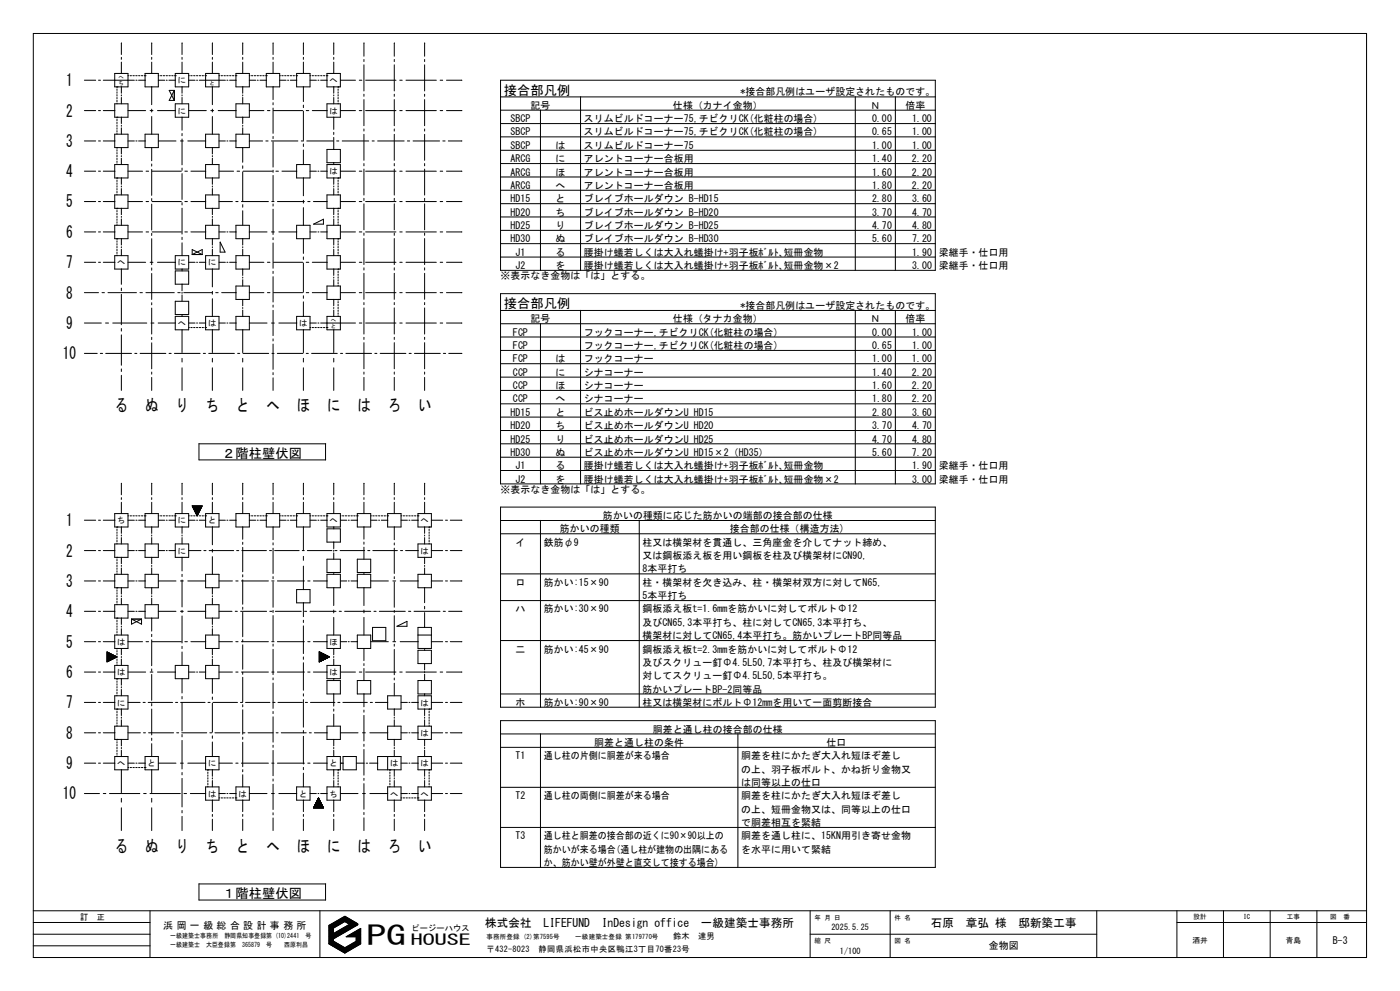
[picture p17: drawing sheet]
<svg xmlns="http://www.w3.org/2000/svg" width="420mm" height="297mm" viewBox="0 0 420 297" stroke-linecap="round" stroke-linejoin="round" font-family="sans-serif">
<defs><g id="words">
<text font-size="8" x="109.9" y="283.2">PG</text>
<g font-size="5">
<text x="19.8" y="25.8">1</text>
<text x="19.8" y="34.9">2</text>
<text x="19.8" y="44">3</text>
<text x="19.8" y="53.1">4</text>
<text x="19.8" y="62.2">5</text>
<text x="19.8" y="71.3">6</text>
<text x="19.8" y="80.4">7</text>
<text x="19.8" y="89.5">8</text>
<text x="19.8" y="98.6">9</text>
<text x="18.8" y="107.7">10</text>
<text x="34.5" y="123.3">る</text>
<text x="43.6" y="123.3">ぬ</text>
<text x="52.7" y="123.3">り</text>
<text x="61.8" y="123.3">ち</text>
<text x="70.9" y="123.3">と</text>
<text x="79.9" y="123.3">へ</text>
<text x="89" y="123.3">ほ</text>
<text x="98.1" y="123.3">に</text>
<text x="107.2" y="123.3">は</text>
<text x="116.3" y="123.3">ろ</text>
<text x="125.4" y="123.3">い</text>
<text x="19.8" y="157.7">1</text>
<text x="19.8" y="166.8">2</text>
<text x="19.8" y="175.9">3</text>
<text x="19.8" y="185">4</text>
<text x="19.8" y="194.1">5</text>
<text x="19.8" y="203.2">6</text>
<text x="19.8" y="212.3">7</text>
<text x="19.8" y="221.4">8</text>
<text x="19.8" y="230.5">9</text>
<text x="18.8" y="239.6">10</text>
<text x="34.5" y="255.2">る</text>
<text x="43.6" y="255.2">ぬ</text>
<text x="52.7" y="255.2">り</text>
<text x="61.8" y="255.2">ち</text>
<text x="70.9" y="255.2">と</text>
<text x="79.9" y="255.2">へ</text>
<text x="89" y="255.2">ほ</text>
<text x="98.1" y="255.2">に</text>
<text x="107.2" y="255.2">は</text>
<text x="116.3" y="255.2">ろ</text>
<text x="125.4" y="255.2">い</text>
</g>
<text font-size="4.5" x="123.3" y="283.3">HOUSE</text>
<g font-size="4">
<text x="151.1" y="28.4">接合部凡例</text>
<text x="151.1" y="92.5">接合部凡例</text>
<text x="66.7" y="137.2">２階柱壁伏図</text>
<text x="66.7" y="269.1">１階柱壁伏図</text>
</g>
<g font-size="3.5">
<text x="145.5" y="277.7">株式会社　LIFEFUND</text>
<text x="180.6" y="277.7">InDesign office　一級建築士事務所</text>
<text x="279.3" y="277.7">石原　章弘 様　邸新築工事</text>
</g>
<g font-size="3">
<text x="222.1" y="28.6">*接合部凡例はユーザ設定されたものです。</text>
<text x="159.1" y="32.6">記号</text>
<text x="201.9" y="32.6">仕様（カナイ金物）</text>
<text x="261.1" y="32.6">Ｎ</text>
<text x="271.6" y="32.6">倍率</text>
<text x="153.2" y="36.6">SBCP</text>
<text x="153.2" y="40.6">SBCP</text>
<text x="175.1" y="36.6">スリムビルドコーナー75,チビクリCK(化粧柱の場合)</text>
<text x="175.1" y="40.6">スリムビルドコーナー75,チビクリCK(化粧柱の場合)</text>
<text x="261.6" y="36.6">0.00</text>
<text x="261.6" y="40.6">0.65</text>
<text x="273.6" y="36.6">1.00</text>
<text x="273.6" y="40.6">1.00</text>
<text x="153.2" y="44.6">SBCP</text>
<text x="166.7" y="44.6">は</text>
<text x="175.1" y="44.6">スリムビルドコーナー75</text>
<text x="261.6" y="44.6">1.00</text>
<text x="273.6" y="44.6">1.00</text>
<text x="153.2" y="48.6">ARCG</text>
<text x="153.2" y="52.6">ARCG</text>
<text x="166.7" y="48.6">に</text>
<text x="166.7" y="52.6">ほ</text>
<text x="175.1" y="48.6">アレントコーナー合板用</text>
<text x="175.1" y="52.6">アレントコーナー合板用</text>
<text x="261.6" y="48.6">1.40</text>
<text x="261.6" y="52.6">1.60</text>
<text x="273.6" y="48.6">2.20</text>
<text x="273.6" y="52.6">2.20</text>
<text x="153.2" y="56.6">ARCG</text>
<text x="166.7" y="56.6">へ</text>
<text x="175.1" y="56.6">アレントコーナー合板用</text>
<text x="261.6" y="56.6">1.80</text>
<text x="273.6" y="56.6">2.20</text>
<text x="153.2" y="60.6">HD15</text>
<text x="153.2" y="64.6">HD20</text>
<text x="166.7" y="60.6">と</text>
<text x="166.7" y="64.6">ち</text>
<text x="175.1" y="60.6">ブレイブホールダウン B-HD15</text>
<text x="175.1" y="64.6">ブレイブホールダウン B-HD20</text>
<text x="261.6" y="60.6">2.80</text>
<text x="261.6" y="64.6">3.70</text>
<text x="273.6" y="60.6">3.60</text>
<text x="273.6" y="64.6">4.70</text>
<text x="153.2" y="68.6">HD25</text>
<text x="166.7" y="68.6">り</text>
<text x="175.1" y="68.6">ブレイブホールダウン B-HD25</text>
<text x="261.6" y="68.6">4.70</text>
<text x="273.6" y="68.6">4.80</text>
<text x="153.2" y="72.6">HD30</text>
<text x="154.6" y="76.6">J1</text>
<text x="166.7" y="72.6">ぬ</text>
<text x="166.7" y="76.6">る</text>
<text x="175.1" y="72.6">ブレイブホールダウン B-HD30</text>
<text x="175.1" y="76.6">腰掛け蟻若しくは大入れ蟻掛け+羽子板ﾎﾞﾙﾄ､短冊金物</text>
<text x="261.6" y="72.6">5.60</text>
<text x="273.6" y="76.6">1.90</text>
<text x="273.6" y="72.6">7.20</text>
<text x="281.6" y="76.6">梁継手・仕口用</text>
<text x="150.2" y="83.6">※表示なき金物は「は」とする。</text>
<text x="154.6" y="80.6">J2</text>
<text x="166.7" y="80.6">を</text>
<text x="175.1" y="80.6">腰掛け蟻若しくは大入れ蟻掛け+羽子板ﾎﾞﾙﾄ､短冊金物×2</text>
<text x="273.6" y="80.6">3.00</text>
<text x="281.6" y="80.6">梁継手・仕口用</text>
<text x="222.1" y="92.6">*接合部凡例はユーザ設定されたものです。</text>
<text x="153.9" y="100.6">FCP</text>
<text x="159.1" y="96.6">記号</text>
<text x="175.1" y="100.6">フックコーナー,チビクリCK(化粧柱の場合)</text>
<text x="201.9" y="96.6">仕様（タナカ金物）</text>
<text x="261.1" y="96.6">Ｎ</text>
<text x="261.6" y="100.6">0.00</text>
<text x="271.6" y="96.6">倍率</text>
<text x="273.6" y="100.6">1.00</text>
<text x="153.9" y="104.6">FCP</text>
<text x="175.1" y="104.6">フックコーナー,チビクリCK(化粧柱の場合)</text>
<text x="261.6" y="104.6">0.65</text>
<text x="273.6" y="104.6">1.00</text>
<text x="153.9" y="108.6">FCP</text>
<text x="153.9" y="112.6">CCP</text>
<text x="166.7" y="108.6">は</text>
<text x="166.7" y="112.6">に</text>
<text x="175.1" y="108.6">フックコーナー</text>
<text x="175.1" y="112.6">シナコーナー</text>
<text x="261.6" y="108.6">1.00</text>
<text x="261.6" y="112.6">1.40</text>
<text x="273.6" y="108.6">1.00</text>
<text x="273.6" y="112.6">2.20</text>
<text x="153.9" y="116.6">CCP</text>
<text x="166.7" y="116.6">ほ</text>
<text x="175.1" y="116.6">シナコーナー</text>
<text x="261.6" y="116.6">1.60</text>
<text x="273.6" y="116.6">2.20</text>
<text x="153.2" y="124.6">HD15</text>
<text x="153.9" y="120.6">CCP</text>
<text x="166.7" y="120.6">へ</text>
<text x="166.7" y="124.6">と</text>
<text x="175.1" y="120.6">シナコーナー</text>
<text x="175.1" y="124.6">ビス止めホールダウンU HD15</text>
<text x="261.6" y="124.6">2.80</text>
<text x="261.6" y="120.6">1.80</text>
<text x="273.6" y="120.6">2.20</text>
<text x="273.6" y="124.6">3.60</text>
<text x="153.2" y="128.6">HD20</text>
<text x="166.7" y="128.6">ち</text>
<text x="175.1" y="128.6">ビス止めホールダウンU HD20</text>
<text x="261.6" y="128.6">3.70</text>
<text x="273.6" y="128.6">4.70</text>
<text x="153.2" y="132.6">HD25</text>
<text x="153.2" y="136.6">HD30</text>
<text x="166.7" y="132.6">り</text>
<text x="166.7" y="136.6">ぬ</text>
<text x="175.1" y="132.6">ビス止めホールダウンU HD25</text>
<text x="175.1" y="136.6">ビス止めホールダウンU HD15×2（HD35）</text>
<text x="261.6" y="132.6">4.70</text>
<text x="261.6" y="136.6">5.60</text>
<text x="273.6" y="136.6">7.20</text>
<text x="273.6" y="132.6">4.80</text>
<text x="154.6" y="140.6">J1</text>
<text x="166.7" y="140.6">る</text>
<text x="175.1" y="140.6">腰掛け蟻若しくは大入れ蟻掛け+羽子板ﾎﾞﾙﾄ､短冊金物</text>
<text x="273.6" y="140.6">1.90</text>
<text x="281.6" y="140.6">梁継手・仕口用</text>
<text x="150.2" y="147.6">※表示なき金物は「は」とする。</text>
<text x="154.6" y="144.6">J2</text>
<text x="166.7" y="144.6">を</text>
<text x="175.1" y="144.6">腰掛け蟻若しくは大入れ蟻掛け+羽子板ﾎﾞﾙﾄ､短冊金物×2</text>
<text x="273.6" y="144.6">3.00</text>
<text x="281.6" y="144.6">梁継手・仕口用</text>
<text x="180.9" y="155.6">筋かいの種類に応じた筋かいの端部の接合部の仕様</text>
<text x="168" y="159.6">筋かいの種類</text>
<text x="218.9" y="159.6">接合部の仕様（構造方法)</text>
<text x="154.6" y="163.6">イ</text>
<text x="163.2" y="163.6">鉄筋φ9</text>
<text x="192.8" y="163.6">柱又は横架材を貫通し、三角座金を介してナット締め、</text>
<text x="192.8" y="167.6">又は鋼板添え板を用い鋼板を柱及び横架材にCN90,</text>
<text x="192.8" y="171.6">8本平打ち</text>
<text x="154.6" y="175.6">ロ</text>
<text x="163.2" y="175.6">筋かい:15×90</text>
<text x="192.8" y="175.6">柱・横架材を欠き込み、柱・横架材双方に対してN65,</text>
<text x="192.8" y="179.6">5本平打ち</text>
<text x="154.6" y="183.6">ハ</text>
<text x="163.2" y="183.6">筋かい:30×90</text>
<text x="192.8" y="183.6">鋼板添え板t=1.6mmを筋かいに対してボルトΦ12</text>
<text x="192.8" y="187.6">及びCN65,3本平打ち、柱に対してCN65,3本平打ち、</text>
<text x="192.8" y="191.6">横架材に対してCN65,4本平打ち。筋かいプレートBP同等品</text>
<text x="154.6" y="195.6">二</text>
<text x="163.2" y="195.6">筋かい:45×90</text>
<text x="192.8" y="195.6">鋼板添え板t=2.3mmを筋かいに対してボルトΦ12</text>
<text x="192.8" y="199.6">及びスクリュー釘Φ4.5L50,7本平打ち、柱及び横架材に</text>
<text x="192.8" y="203.6">対してスクリュー釘Φ4.5L50,5本平打ち。</text>
<text x="192.8" y="207.6">筋かいプレートBP-2同等品</text>
<text x="154.6" y="211.6">ホ</text>
<text x="163.2" y="211.6">筋かい:90×90</text>
<text x="192.8" y="211.6">柱又は横架材にボルトΦ12mmを用いて一面剪断接合</text>
<text x="195.9" y="219.6">胴差と通し柱の接合部の仕様</text>
<text x="154.6" y="227.6">T1</text>
<text x="163.2" y="227.6">通し柱の片側に胴差が来る場合</text>
<text x="178.3" y="223.6">胴差と通し柱の条件</text>
<text x="222.3" y="227.6">胴差を柱にかたぎ大入れ短ほぞ差し</text>
<text x="248" y="223.6">仕口</text>
<text x="222.3" y="231.6">の上、羽子板ボルト、かね折り金物又</text>
<text x="154.6" y="239.6">T2</text>
<text x="163.2" y="239.6">通し柱の両側に胴差が来る場合</text>
<text x="222.3" y="235.6">は同等以上の仕口</text>
<text x="222.3" y="239.6">胴差を柱にかたぎ大入れ短ほぞ差し</text>
<text x="222.3" y="243.5">の上、短冊金物又は、同等以上の仕口</text>
<text x="154.6" y="251.5">T3</text>
<text x="163.2" y="251.5">通し柱と胴差の接合部の近くに90×90以上の</text>
<text x="222.3" y="247.6">で胴差相互を緊結</text>
<text x="222.3" y="251.5">胴差を通し柱に、15KN用引き寄せ金物</text>
<text x="163.2" y="255.6">筋かいが来る場合(通し柱が建物の出隅にある</text>
<text x="222.3" y="255.6">を水平に用いて緊結</text>
<text x="163.2" y="259.5">か、筋かい壁が外壁と直交して接する場合)</text>
<text x="49" y="278.3">浜 岡 一 級 総 合 設 計 事 務 所</text>
<text x="296.6" y="284.6">金物図</text>
<text x="399.8" y="282.8">B-3</text>
</g>
<g font-size="2.5">
<text x="53.3" y="24.9">に</text>
<text x="98.8" y="24.9">へ</text>
<text x="53.3" y="34">に</text>
<text x="98.8" y="34">は</text>
<text x="98.8" y="52.2">は</text>
<text x="35.1" y="79.5">へ</text>
<text x="53.3" y="79.5">に</text>
<text x="62.4" y="79.5">に</text>
<text x="53.3" y="97.8">へ</text>
<text x="62.4" y="97.8">は</text>
<text x="89.7" y="97.8">は</text>
<text x="35.1" y="156.8">ち</text>
<text x="53.3" y="156.8">に</text>
<text x="62.4" y="156.8">と</text>
<text x="98.8" y="156.8">へ</text>
<text x="126.1" y="156.8">へ</text>
<text x="53.3" y="165.9">に</text>
<text x="126.2" y="165.9">は</text>
<text x="35.1" y="193.2">は</text>
<text x="98.8" y="193.2">ほ</text>
<text x="35.1" y="202.4">は</text>
<text x="98.8" y="202.4">は</text>
<text x="35.1" y="211.5">に</text>
<text x="126.2" y="211.5">は</text>
<text x="126.2" y="220.6">は</text>
<text x="35.1" y="229.7">へ</text>
<text x="44.2" y="229.7">と</text>
<text x="62.4" y="229.7">に</text>
<text x="98.8" y="229.7">と</text>
<text x="117.1" y="229.7">は</text>
<text x="126.2" y="229.7">は</text>
<text x="62.4" y="238.8">は</text>
<text x="71.5" y="238.8">は</text>
<text x="89.7" y="238.8">と</text>
<text x="98.8" y="238.8">ち</text>
<text x="117.1" y="238.8">へ</text>
<text x="126.2" y="238.8">へ</text>
<text x="24" y="275.6">訂　正</text>
<text x="123.5" y="279.1">ピージーハウス</text>
<text x="202" y="281.3">鈴木　達男</text>
<text x="249.4" y="278.9">2025.5.25</text>
<text x="146" y="285.2">〒432-8023　静岡県浜松市中央区鴨江3丁目70番23号</text>
<text x="251.9" y="285.9">1/100</text>
</g>
<g font-size="2.3">
<text x="357.8" y="282.5">酒井</text>
<text x="385.7" y="282.5">青島</text>
</g>
<g font-size="2">
<text x="244.3" y="275.6">年 月 日</text>
<text x="268.3" y="275.6">件 名</text>
<text x="358.1" y="275.4">設計</text>
<text x="373" y="275.4">IC</text>
<text x="386" y="275.4">工事</text>
<text x="399" y="275.4">図　番</text>
<text x="51.1" y="281">一級建築士事務所　静岡県知事登録第 (10)2441　号</text>
<text x="146" y="281.3">事務所登録 (2)第7595号</text>
<text x="172.6" y="281.3">一級建築士登録 第179770号</text>
<text x="51" y="283.8">一級建築士　大臣登録第　365879　号　　西原利昌</text>
<text x="244.3" y="282.6">縮 尺</text>
<text x="268.3" y="282.6">図 名</text>
</g>
<g font-size="1.7">
<text x="35.6" y="23.8">へ</text>
<text x="35.6" y="25.5">ち</text>
<text x="62.9" y="25.5">と</text>
<text x="99.3" y="96.6">へ</text>
<text x="99.3" y="98.3">と</text>
</g>
</g></defs>
<g fill="none" stroke="#000" stroke-width=".3">
<path d="M10 10h400v277h-400zM36.4 17.2v.6M36.4 18.6v3.4M36.4 12.9v3.4M45.5 12.9v3.4M45.5 17.2v.6M45.5 18.6v3.4M45.5 12.9h.1M54.6 17.2v.6M54.6 18.6v3.4M54.7 12.9l-.1 3.4M63.7 12.9v3.4"/>
<path d="M63.7 17.2v.6M63.7 18.6v3.4M63.7 12.9h.1M72.8 12.9v3.4M72.8 17.2v.6M72.8 18.6v3.4M72.8 12.9h.1M81.9 17.2v.6M81.9 18.6v3.4M82 12.9l-.1 3.4M91 12.9v3.4M91 17.2v.6"/>
<path d="M91 18.6v3.4M91 12.9h.1M100.1 17.2v.6M100.1 18.6v3.4M100.2 12.9l-.1 3.4M109.2 12.9v3.9M109.2 17.8v.7M109.2 19.4v7.9M109.2 12.9h.1M118.3 17.8v.7M118.3 19.4v7.9M118.3 12.9v3.9"/>
<path d="M127.4 17.8v.7M127.4 19.4v7.9M127.4 12.9v3.9M25.3 24h3.4M25.3 33.1h3.4M29.5 24h.6M29.5 33.1h.6M31 24h9.3M31 33.1h3.5M34.4 31.1h4v4h-4zM34.4 22h4v4h-4zM35.1 35.1h.1"/>
<path d="M35.1 26h.1M35.1 26v.2M35.1 26.7v.4M35.1 27.5v.4M35.1 28.4v.4M35.1 29.2v.4M35.1 30.1v.4M35.1 30.9v.2M35.1 35.1v.2M35.1 35.8v.4M35.1 36.6v.4M35.1 37.5v.4"/>
<path d="M35.1 38.3v.4M35.1 39.2v.4M36.4 26v1.9M36.4 28.4v.3M36.4 29.2v1.9M36.4 35.1v1.9M36.4 37.5v.3M36.4 38.3v1.9M38.4 33.1h5.3M38.4 22.7h.2M39 22.7h.5M39.9 22.7h.4"/>
<path d="M40.7 22.7h.4M40.8 24h.3M41.6 24h2M41.6 22.7h.4M42.4 22.7h.4M43.3 22.7h.2M43.5 22.7h.1M43.5 22h4v4h-4zM45 33.1h.9M45.5 26v5.4M45.5 32.7v.9M45.5 34.9v5.3"/>
<path d="M47.2 33.1h5.4M47.5 24h1.9M47.5 22.7h.2M48.1 22.7h.5M49 22.7h.4M49.8 22.7h.4M49.9 24h.3M50.7 24h1.9M50.7 22.7h.4M51.5 22.7h.4M52.3 27.1h-1.5l1.5 3M52.3 27.1v3"/>
<path d="M52.3 27.1l-1.5 3h1.5M52.4 22.7h.2M52.6 22.7h.1M52.6 31.1h4v4h-4zM52.6 22h4v4h-4zM54.6 26v1.9M54.6 28.4v.3M54.6 29.2v1.9M54.6 35.1v3.9M56.6 24h1.9M56.6 33.1h5.3M56.6 22.7h.2"/>
<path d="M57.2 22.7h.5M58.1 22.7h.4M58.9 22.7h.5M59 24h.3M59.8 24h7.8M59.8 22.7h.4M60.6 22.7h.4M61.5 22.7h.2M61.7 22.7h.1M61.7 22h4v4h-4zM63.2 33.1h.9M63.7 26v5.4"/>
<path d="M63.7 32.7v.9M63.7 34.9v5.3M65.4 33.1h5.4M65.7 22.7h.2M66.3 22.7h.5M67.2 22.7h.4M68 22.7h.5M68.1 24h.3M68.9 24h1.9M68.9 22.7h.4M69.7 22.7h.4M70.6 22.7h.2"/>
<path d="M70.8 22.7h.1M70.8 31.1h4v4h-4zM70.8 22h4v4h-4zM72.8 26v1.9M72.8 28.4v.3M72.8 29.2v1.9M72.8 35.1v1.9M72.8 37.5v.3M72.8 38.3v1.9M74.8 24h1.9M74.8 33.1h4.4M74.8 22.7h.2"/>
<path d="M75.4 22.7h.5M76.3 22.7h.4M77.1 22.7h.5M77.2 24h.3M78 24h1.9M78 22.7h.4M78.8 22.7h.4M79.7 22.7h.2M79.9 22.7h.1M79.9 22h4v4h-4zM80.2 33.1h.8M81.9 26v3.8"/>
<path d="M81.9 30.8v.6M81.9 32.4v7.6M82 33.1h8.8M83.9 24h1.9M83.9 22.7h.2M84.5 22.7h.5M85.4 22.7h.4M86.2 22.7h.5M86.3 24h.3M87.1 24h1.9M87.1 22.7h.4M87.9 22.7h.4"/>
<path d="M88.8 22.7h.2M89 22.7h.1M89 22h4v4h-4zM91 26v4.4M91 31.5v.8M91 33.3v8.8M91.9 33.1h.7M93 24h1.9M93 22.7h.2M93.6 22.7h.5M93.7 33.1h4.4M94.5 22.7h.4"/>
<path d="M95.3 22.7h.5M95.4 24h.3M96.2 24h1.9M96.2 22.7h.4M97 22.7h.5M97.9 22.7h.2M98.1 22.7h.1M98.1 31.1h4v4h-4zM98.1 22h4v4h-4zM100.1 26v1.9M100.1 28.4v.3M100.1 29.2v1.9"/>
<path d="M100.1 35.1v3.7M100.1 39.7v.6M101.4 26h.1M101.4 26v.2M101.4 26.7v.4M101.4 27.5v.4M101.4 28.4v.4M101.4 29.2v.4M101.4 30.1v.4M101.4 30.9v.2M102.1 24h4.5M102.1 33.1h4.5"/>
<path d="M107.8 24h.7M107.8 33.1h.7M109.2 28.2v.7M109.2 29.8v7.9M109.2 38.7v.6M109.7 24h9.1M109.7 33.1h9.1M118.3 28.2v.7M118.3 29.8v7.9M118.3 38.7v.6M119.9 24h.7M119.9 33.1h.7"/>
<path d="M121.8 24h9.1M121.8 33.1h9.1M127.4 28.2v.7M127.4 29.8v7.9M127.4 38.7v.6M132 24h.8M132 33.1h.8M133.9 24h4.7M133.9 33.1h4.7M150.2 24h130.4v57h-130.4zM150.2 29h130.4M150.2 33h130.4"/>
<path d="M150.2 37h130.4M162.1 33v48M174.2 29v52M256.6 29v52M268.6 29v52M25.3 51.3h3.4M25.3 42.2h3.4M29.5 51.3h.6M29.5 42.2h.6M31 51.3h3.5M31 42.2h3.5M34.4 58.4h4v4h-4z"/>
<path d="M34.4 49.3h4v4h-4zM34.4 40.2h4v4h-4zM35.1 53.3h.1M35.1 44.2h.1M35.1 40v.2M35.1 44.2v.2M35.1 44.9v.4M35.1 45.7v.4M35.1 46.6v.4M35.1 47.4v.4M35.1 48.3v.4M35.1 49.1v.2"/>
<path d="M35.1 53.3v.3M35.1 54v.4M35.1 54.8v.4M35.1 55.7v.4M35.1 56.5v.4M35.1 57.4v.4M35.1 58.2v.2M36.4 44.2v1.9M36.4 46.7v.2M36.4 47.4v1.9M36.4 53.3v1.9M36.4 55.8v.2"/>
<path d="M36.4 56.5v1.9M38.4 51.3h4.4M38.4 42.2h1.9M40.8 42.2h.3M41.6 42.2h2M43.5 40.2h4v4h-4zM43.8 51.3h.8M45.5 44.2v4M45.5 49.1v.7M45.5 50.8v7.7M45.5 59.5v.7M45.6 51.3h8.8"/>
<path d="M47.5 42.2h5.3M54.1 42.2h.9M54.6 40v.7M54.6 41.7v7.7M54.6 50.4v.7M54.6 52v7.8M55.5 51.3h.7M56.3 42.2h5.4M57.3 51.3h4.4M61.7 58.4h4v4h-4zM61.7 49.3h4v4h-4zM61.7 40.2h4v4h-4z"/>
<path d="M63.7 44.2v1.9M63.7 46.7v.2M63.7 47.4v1.9M63.7 53.3v1.9M63.7 55.8v.2M63.7 56.5v1.9M65.7 51.3h4.4M65.7 42.2h1.9M68.1 42.2h.3M68.9 42.2h1.9M70.8 40.2h4v4h-4zM71.1 51.3h.8"/>
<path d="M72.8 44.2v4.4M72.8 49.7v.8M72.8 51.5v8.8M72.9 51.3h8.8M74.8 42.2h4M79.8 42.2h.6M81.4 42.2h8M81.9 40.9v.6M81.9 42.5v7.6M81.9 51v.6M81.9 52.6v7.6M82.8 51.3h.7"/>
<path d="M84.6 51.3h4.4M89 49.3h4v4h-4zM90.4 42.2h.7M91 43.1v.8M91 45v4.3M91 53.3v5.4M92 42.2h8M93 51.3h1.9M95.4 51.3h.3M96.2 51.3h1.9M98.1 58.4h4v4h-4zM98.1 49.3h4v4h-4z"/>
<path d="M98.1 44.8h4v4h-4zM100.1 41.2v3.6M100.1 48.8v.2M100.1 49.1v.2M100.1 53.3v1.9M100.1 55.8v.2M100.1 56.5v1.9M101 42.2h.6M101.4 53.3h.1M101.4 53.3v.3M101.4 54v.4M101.4 54.8v.4"/>
<path d="M101.4 55.7v.4M101.4 56.5v.4M101.4 57.4v.4M101.4 58.2v.2M102.1 51.3h4.5M102.7 42.2h7.9M107.8 51.3h.7M109.2 40.3v7.7M109.2 49v.7M109.2 50.7v7.8M109.2 59.4v.7M109.7 51.3h9.1"/>
<path d="M111.6 42.2h.7M113.3 42.2h7.9M118.3 40.3v7.7M118.3 49v.7M118.3 50.7v7.8M118.3 59.4v.7M119.9 51.3h.7M121.8 51.3h9.1M122.2 42.2h.7M123.9 42.2h8M127.4 40.3v7.7M127.4 49v.7"/>
<path d="M127.4 50.7v7.8M127.4 59.4v.7M132 51.3h.8M132.8 42.2h.7M133.9 51.3h4.7M134.5 42.2h4.1M150.2 41h130.4M150.2 45h130.4M150.2 49h130.4M150.2 53h130.4M150.2 57h130.4M25.3 78.6h3.4"/>
<path d="M25.3 69.5h3.4M25.3 60.4h3.4M29.5 78.6h.6M29.5 69.5h.6M29.5 60.4h.6M31 78.6h3.5M31 69.5h3.5M31 60.4h3.5M34.4 76.6h4v4h-4zM34.4 67.5h4v4h-4zM35.1 62.4h.1M35.1 71.5h.1"/>
<path d="M35.1 62.4v.3M35.1 63.1v.4M35.1 63.9v.4M35.1 64.8v.4M35.1 65.6v.4M35.1 66.5v.4M35.1 67.3v.2M35.1 71.5v.3M35.1 72.2v.4M35.1 73v.4M35.1 73.9v.4M35.1 74.7v.4"/>
<path d="M35.1 75.6v.4M35.1 76.4v.2M36.4 62.4v1.9M36.4 64.9v.3M36.4 65.6v1.9M36.4 71.5v1.9M36.4 74v.3M36.4 74.7v1.9M38.4 78.6h5.3M38.4 69.5h4.4M38.4 60.4h4.4M43.8 69.5h.8"/>
<path d="M43.8 60.4h.8M45 78.6h.9M45.5 61.2v7.8M45.5 69.9v.7M45.5 71.5v7.8M45.6 69.5h8.8M45.6 60.4h8.8M47.2 78.6h5.4M52.6 76.6h4v4h-4zM54.6 60.7v.7M54.6 62.4v7.7M54.6 71.1v.7"/>
<path d="M54.6 72.8v3.8M55.5 69.5h.7M55.5 60.4h.7M56.6 78.6h1.9M57.3 69.5h4.4M57.3 60.4h4.4M57.7 76.3l3-1.5v1.5M57.7 76.3h3M57.7 76.3v-1.5l3 1.5M59 78.6h.3M59.8 78.6h1.9M61.7 76.6h4v4h-4z"/>
<path d="M61.7 67.5h4v4h-4zM63.7 62.4v1.9M63.7 64.9v.3M63.7 65.6v1.9M63.7 71.5v1.9M63.7 74v.3M63.7 74.7v1.9M65.7 78.6h1.9M65.7 69.5h1.9M65.7 60.4h4M66 72.6l1.5 3h-1.5zM68.1 78.6h.3"/>
<path d="M68.1 69.5h.3M68.9 78.6h1.9M68.9 69.5h1.9M70.7 60.4h.7M70.8 76.6h4v4h-4zM70.8 67.5h4v4h-4zM72.4 60.4h8.1M72.8 61.3v.8M72.8 63.2v4.3M72.8 71.5v1.9M72.8 74v.3M72.8 74.7v1.9"/>
<path d="M74.8 78.6h4.4M74.8 69.5h5.3M80.2 78.6h.8M81.4 69.5h.9M81.5 60.4h.7M81.9 61.1v.7M81.9 62.7v7.6M81.9 71.2v.6M81.9 72.8v7.6M82 78.6h8.8M83.2 60.4h8.1M83.7 69.5h5.3"/>
<path d="M89 67.5h4v4h-4zM91 60v.9M91 62.2v5.3M91 71.5v4.4M91 77v.8M91 78.8v8.8M91.9 78.6h.7M92.3 60.4h.7M93 69.5h1.9M93.7 78.6h4.4M94 60.4h4.1M94.1 67.2l2.9-1.5v1.5z"/>
<path d="M95.4 69.5h.3M96.2 69.5h1.9M98.1 76.6h4v4h-4zM98.1 67.5h4v4h-4zM100.1 62.4v1.9M100.1 64.9v.3M100.1 65.6v1.9M100.1 71.5v1.9M100.1 74v.3M100.1 74.7v1.9M101.4 71.5h.1M101.4 62.4h.1"/>
<path d="M101.4 62.4v.3M101.4 63.1v.4M101.4 63.9v.4M101.4 64.8v.4M101.4 65.6v.4M101.4 66.5v.4M101.4 67.3v.2M101.4 71.5v.3M101.4 72.2v.4M101.4 73v.4M101.4 73.9v.4M101.4 74.7v.4"/>
<path d="M101.4 75.6v.4M101.4 76.4v.2M102.1 78.6h4.5M102.1 69.5h4.5M102.1 60.4h4.5M107.8 78.6h.7M107.8 69.5h.7M107.8 60.4h.7M109.2 61.1v7.8M109.2 69.8v.7M109.2 71.5v7.8M109.7 78.6h9.1"/>
<path d="M109.7 69.5h9.1M109.7 60.4h9.1M118.3 61.1v7.8M118.3 69.8v.7M118.3 71.5v7.8M119.9 78.6h.7M119.9 69.5h.7M119.9 60.4h.7M121.8 78.6h9.1M121.8 69.5h9.1M121.8 60.4h9.1M127.4 61.1v7.8"/>
<path d="M127.4 69.8v.7M127.4 71.5v7.8M132 78.6h.8M132 69.5h.8M132 60.4h.8M133.9 78.6h4.7M133.9 69.5h4.7M133.9 60.4h4.7M150.2 61h130.4M150.2 65h130.4M150.2 69h130.4M150.2 73h130.4"/>
<path d="M150.2 77h130.4M25.3 96.8h5.1M25.3 87.7h4.2M30.6 87.7h.7M31.7 96.8h.9M32.4 87.7h8.5M33.8 96.8h10.2M36.4 80.6v4.6M36.4 86.4v.7M36.4 88.2v9.1M36.4 98.5v.7M42 87.7h.7"/>
<path d="M43.8 87.7h8.5M45.3 96.8h.9M45.5 80.3v.7M45.5 82v7.7M45.5 90.7v.7M45.5 92.3v7.8M47.5 96.8h5.1M52.6 94.8h4v4h-4zM52.6 90.3h4v4h-4zM52.6 81.2h4v4h-4zM53.3 87.7h.8M54.6 80.6v.3"/>
<path d="M54.6 81v.2M54.6 85.2v1.9M54.6 87.6v.3M54.6 88.4v1.9M54.6 94.3v.2M54.6 94.7v.1M54.6 98.8v6.9M55.1 87.7h8.6M56.6 96.8h1.9M56.6 98.2h.2M57.2 98.2h.5M58.1 98.2h.4"/>
<path d="M58.9 98.2h.5M59 96.8h.3M59.8 96.8h1.9M59.8 98.2h.4M60.6 98.2h.4M61.5 98.2h.2M61.7 98.2h.1M61.7 94.8h4v4h-4zM63.7 80.6v5.4M63.7 87.3v.9M63.7 89.5v5.3M63.7 98.8v6.9"/>
<path d="M64.7 87.7h.7M65.7 96.8h1.9M66.5 87.7h4.3M68.1 96.8h.3M68.9 96.8h1.9M70.8 94.8h4v4h-4zM70.8 85.7h4v4h-4zM72.8 80.6v1.9M72.8 83.1v.3M72.8 83.8v1.9M72.8 89.7v2M72.8 92.2v.3"/>
<path d="M72.8 92.9v1.9M72.8 98.8v6.9M74.8 96.8h5.3M74.8 87.7h4.4M80.2 87.7h.8M81.4 96.8h.9M81.9 81.3v.7M81.9 82.9v7.6M81.9 91.4v.7M81.9 93v7.6M82 87.7h8.8M83.7 96.8h5.3"/>
<path d="M89 94.8h4v4h-4zM91 88.6v.8M91 90.5v4.3M91 98.8v6.9M91.9 87.7h.7M93 96.8h1.9M93 98.2h.2M93.6 98.2h.5M93.7 87.7h4.4M94.5 98.2h.4M95.3 98.2h.5M95.4 96.8h.3"/>
<path d="M96.2 96.8h10.4M96.2 98.2h.4M97 98.2h.5M97.9 98.2h.2M98.1 98.2h.1M98.1 94.8h4v4h-4zM98.1 85.7h4v4h-4zM100.1 80.6v1.9M100.1 83.1v.3M100.1 83.8v1.9M100.1 89.7v2M100.1 92.2v.3"/>
<path d="M100.1 92.9v1.9M100.1 98.8v6.9M101.4 80.6h.1M101.4 89.7h.1M101.4 80.6v.3M101.4 81.3v.4M101.4 82.1v.4M101.4 83v.4M101.4 83.8v.4M101.4 84.7v.4M101.4 85.5v.2M101.4 89.7v.3"/>
<path d="M101.4 90.4v.4M101.4 91.2v.5M101.4 92.1v.4M101.4 92.9v.4M101.4 93.8v.4M101.4 94.6v.2M102.1 87.7h4.5M107.8 96.8h.7M107.8 87.7h.7M109.2 80.3v.6M109.2 81.9v7.8M109.2 90.7v.6"/>
<path d="M109.2 92.3v7.8M109.7 96.8h9.1M109.7 87.7h9.1M118.3 80.3v.6M118.3 81.9v7.8M118.3 90.7v.6M118.3 92.3v7.8M119.9 96.8h.7M119.9 87.7h.7M121.8 96.8h9.1M121.8 87.7h9.1M127.4 80.3v.6"/>
<path d="M127.4 81.9v7.8M127.4 90.7v.6M127.4 92.3v7.8M132 96.8h.8M132 87.7h.8M133.9 96.8h4.7M133.9 87.7h4.7M150.2 88h130.4v57h-130.4zM150.2 93h130.4M150.2 97h130.4M162.1 97v48M174.2 93v52"/>
<path d="M256.6 93v52M268.6 93v52M25.3 105.9h3.9M30.1 105.9h.7M31.7 105.9h7.8M36.4 100.4v9.1M36.4 110.6v.7M36.4 112.5v4.5M40.4 105.9h.7M42 105.9h7.7M45.5 101.1v.7M45.5 102.7v7.8"/>
<path d="M45.5 111.5v.6M45.5 113.1v3.9M50.7 105.9h.7M52.3 105.9h7.7M54.6 107.4v1.1M54.6 110.2v6.8M61 105.9h.6M62.6 105.9h7.7M63.7 107.4v1.1M63.7 110.2v6.8M71.3 105.9h.6M72.8 107.4v1.1"/>
<path d="M72.8 110.2v6.8M72.9 105.9h7.7M81.6 105.9h.6M81.9 101.6v.6M81.9 103.1v7.6M81.9 111.7v.6M81.9 113.2v3.8M83.2 105.9h7.7M91 107.4v1.1M91 110.2v6.8M91.9 105.9h.6M93.5 105.9h7.7"/>
<path d="M100.1 107.4v1.1M100.1 110.2v6.8M102.2 105.9h.6M103.8 105.9h7.7M109.2 101.1v.6M109.2 102.7v7.8M109.2 111.5v.6M109.2 113.1v3.9M112.4 105.9h.7M114 105.9h7.8M118.3 101.1v.6M118.3 102.7v7.8"/>
<path d="M118.3 111.5v.6M118.3 113.1v3.9M122.7 105.9h.7M124.3 105.9h7.8M127.4 101.1v.6M127.4 102.7v7.8M127.4 111.5v.6M127.4 113.1v3.9M133 105.9h.7M134.6 105.9h4M150.2 101h130.4M150.2 105h130.4"/>
<path d="M150.2 109h130.4M150.2 113h130.4M150.2 117h130.4M59.7 133h38M59.7 133v4.8h38M97.7 133v4.8M150.2 121h130.4M150.2 125h130.4M150.2 129h130.4M150.2 133h130.4M150.2 137h130.4M25.3 155.9h3.4"/>
<path d="M29.5 155.9h.6M31 155.9h3.5M34.4 153.9h4v4h-4zM35.1 157.9h.1M35.1 157.9v.3M35.1 158.6v.4M35.1 159.4v.5M36.4 149.1v.6M36.4 150.5v3.4M36.4 157.9v2M36.4 144.9v3.4M38.4 155.9h1.9"/>
<path d="M38.4 154.6h.2M39 154.6h.5M39.9 154.6h.4M40.7 154.6h.4M40.8 155.9h.3M41.6 155.9h2M41.6 154.6h.4M42.4 154.6h.4M43.3 154.6h.2M43.5 154.6h.1M43.5 153.9h4v4h-4zM45.5 144.9h.1"/>
<path d="M45.5 144.9v3.4M45.5 149.1v.6M45.5 150.5v3.4M45.5 157.9v2M47.5 155.9h1.9M47.5 154.6h.2M48.1 154.6h.5M49 154.6h.4M49.8 154.6h.4M49.9 155.9h.3M50.7 155.9h1.9M50.7 154.6h.4"/>
<path d="M51.5 154.6h.4M52.4 154.6h.2M52.6 154.6h.1M52.6 153.9h4v4h-4zM54.6 149.1v.6M54.6 150.5v3.4M54.6 157.9v2M54.7 144.9l-.1 3.4M56.6 155.9h1.9M56.6 154.6h.2M57.2 154.6h.5M57.7 151.6h3l-1.6 3z"/>
<path d="M57.7 151.6h2.9M57.7 151.7h2.9M57.8 152h2.7M57.9 152.1h2.5M58 152.3h2.3M58 152.4h2.2M58.1 154.6h.4M58.1 152.5h2.1M58.1 152.4h2.1M58.2 152.7h1.9M58.3 152.8h1.7M58.3 152.9h1.7"/>
<path d="M58.3 153h1.6M58.4 153.1h1.5M58.5 153.4h1.3M58.5 153.3h1.3M58.5 153.4h1.2M58.6 153.5h1.1M58.6 153.6h1M58.7 153.7h.9M58.8 153.9h.7M58.8 154h.6M58.8 154h.7M58.9 154.1h.5"/>
<path d="M58.9 154.6h.5M59 155.9h.3M59 154.3h.3M59.1 154.5h.1M59.1 154.4h.2M59.4 154.2h-.5M59.6 153.8h-.8M59.6 153.7l-.9 .1M59.8 155.9h1.9M59.8 154.6h.4M59.9 153.2h-1.4M60.2 152.6l-2 .1"/>
<path d="M60.5 151.8l-2.7 .1M60.6 151.8h-2.9M60.6 154.6h.4M61.5 154.6h.2M61.7 154.6h.1M61.7 153.9h4v4h-4zM63.7 144.9h.1M63.7 144.9v3.4M63.7 149.1v.6M63.7 150.5v3.4M63.7 157.9v5.4M65.7 155.9h1.9"/>
<path d="M68.1 155.9h.3M68.9 155.9h1.9M70.8 153.9h4v4h-4zM72.8 144.9h.1M72.8 144.9v3.4M72.8 149.1v.6M72.8 150.5v3.4M72.8 157.9v3.7M74.8 155.9h1.9M74.8 154.6h.2M75.4 154.6h.5M76.3 154.6h.4"/>
<path d="M77.1 154.6h.5M77.2 155.9h.3M78 155.9h1.9M78 154.6h.4M78.8 154.6h.4M79.7 154.6h.2M79.9 154.6h.1M79.9 153.9h4v4h-4zM81.9 149.1v.6M81.9 150.5v3.4M81.9 157.9v3.9M82 144.9l-.1 3.4"/>
<path d="M83.9 155.9h1.9M83.9 154.6h.2M84.5 154.6h.5M85.4 154.6h.4M86.2 154.6h.5M86.3 155.9h.3M87.1 155.9h1.9M87.1 154.6h.4M87.9 154.6h.4M88.8 154.6h.2M89 154.6h.1M89 153.9h4v4h-4z"/>
<path d="M91 144.9h.1M91 144.9v3.4M91 149.1v.6M91 150.5v3.4M91 157.9v7.1M93 155.9h1.9M93 154.6h.2M93.6 154.6h.5M94.5 154.6h.4M95.3 154.6h.5M95.4 155.9h.3M96.2 155.9h1.9"/>
<path d="M96.2 154.6h.4M97 154.6h.5M97.9 154.6h.2M98.1 154.6h.1M98.1 153.9h4v4h-4zM98.1 158.5h4v4h-4zM100.1 149.1v.6M100.1 150.5v3.4M100.1 157.9v.3M100.1 158.3v.2M100.2 144.9l-.1 3.4M102.1 155.9h1.9"/>
<path d="M102.1 154.6h.2M102.7 154.6h.5M103.6 154.6h.4M104.4 154.6h.5M104.5 155.9h.3M105.3 155.9h1.9M105.3 154.6h.4M106.1 154.6h.5M107 154.6h.2M107.2 154.6h.1M107.2 153.9h4v4h-4zM109.2 144.9h.1"/>
<path d="M109.2 144.9v3.4M109.2 149.1v.6M109.2 150.5v3.4M109.2 157.9v3.7M111.2 155.9h1.9M111.2 154.6h.2M111.8 154.6h.5M112.7 154.6h.4M113.5 154.6h.5M113.6 155.9h.3M114.4 155.9h1.9M114.4 154.6h.4"/>
<path d="M115.2 154.6h.5M116.1 154.6h.2M116.3 154.6h.1M116.3 153.9h4v4h-4zM118.3 149.1v.6M118.3 150.5v3.4M118.3 157.9v3.9M118.3 144.9v3.4M120.3 155.9h1.9M120.3 154.6h.2M120.9 154.6h.5M121.8 154.6h.4"/>
<path d="M122.6 154.6h.5M122.7 155.9h.3M123.5 155.9h1.9M123.5 154.6h.4M124.3 154.6h.5M125.2 154.6h.2M125.4 154.6h.1M125.4 153.9h4v4h-4zM127.4 149.1v.6M127.4 150.5v3.4M127.4 157.9v2M127.4 144.9v3.4"/>
<path d="M128.7 157.9h.1M128.7 157.9v.3M128.7 158.6v.4M128.7 159.4v.5M129.4 155.9h3.4M133.6 155.9h.6M135.1 155.9h3.5M150.2 152h130.4v60h-130.4zM150.2 156h130.4M150.2 160h130.4M150.2 141h130.4M162.1 156v56"/>
<path d="M191.8 156v56M25.3 174.1h3.4M25.3 165h3.4M29.5 174.1h.6M29.5 165h.6M31 174.1h3.5M31 165h3.5M34.4 172.1h4v4h-4zM34.4 163h4v4h-4zM35.1 176.1h.1M35.1 167h.1M35.1 160.3v.4"/>
<path d="M35.1 161.1v.4M35.1 162v.4M35.1 162.8v.2M35.1 167v.3M35.1 167.7v.4M35.1 168.5v.5M35.1 169.4v.4M35.1 170.2v.4M35.1 171.1v.4M35.1 171.9v.2M35.1 176.1v.3M35.1 176.8v.4"/>
<path d="M35.1 177.6v.5M35.1 178.5v.4M35.1 179.3v.4M36.4 160.4v.3M36.4 161.1v1.9M36.4 167v2M36.4 169.5v.3M36.4 170.2v1.9M36.4 176.1v2M36.4 178.6v.3M36.4 179.3v1.9M38.4 174.1h1.9"/>
<path d="M38.4 165h1.9M40.8 174.1h.3M40.8 165h.3M41.6 174.1h2M41.6 165h2M43.5 172.1h4v4h-4zM43.5 163h4v4h-4zM45.5 160.4v.3M45.5 161.1v1.9M45.5 167v2M45.5 169.5v.3M45.5 170.2v1.9"/>
<path d="M45.5 176.1v2M45.5 178.6v.3M45.5 179.3v1.9M47.5 174.1h5.3M47.5 165h1.9M49.9 165h.3M50.7 165h1.9M52.6 163h4v4h-4zM54.1 174.1h.9M54.6 160.4v.3M54.6 161.1v1.9M54.6 167v4.1"/>
<path d="M54.6 172.1v.7M54.6 173.8v8.1M56.3 174.1h5.4M56.6 165h3.7M61.2 165h.6M61.7 172.1h4v4h-4zM62.7 165h7.4M63.7 164.6v.9M63.7 166.8v5.3M63.7 176.1v2M63.7 178.6v.3M63.7 179.3v1.9"/>
<path d="M65.7 174.1h4M70.7 174.1h.7M71 165h.6M72.4 174.1h8.1M72.6 165h7.3M72.8 162.5v.7M72.8 164v7.4M72.8 172.3v.6M72.8 173.8v7.3M80.9 165h.5M81.5 174.1h.7M81.9 162.7v.6"/>
<path d="M81.9 164.3v7.6M81.9 172.8v.6M81.9 174.4v7.6M82.4 165h7.3M83.2 174.1h8.1M89 176.7h4v4h-4zM90.7 165h.6M91 166.8v1.1M91 169.7v7M92.2 165h7.4M92.3 174.1h.7M94 174.1h4.1"/>
<path d="M98.1 172.1h4v4h-4zM98.1 167.6h4v4h-4zM100.1 162.5v1.9M100.1 164.9v.3M100.1 165.7v1.9M100.1 171.6v.2M100.1 172v.1M100.1 176.1v5.4M100.5 165h.6M102 165h7.4M102.1 174.1h1.9M104.5 174.1h.3"/>
<path d="M105.3 174.1h1.9M107.2 172.1h4v4h-4zM107.2 167.6h4v4h-4zM109.2 162.5v.6M109.2 164v3.6M109.2 171.6v.2M109.2 172v.1M109.2 176.1v5.4M110.3 165h.7M111.2 174.1h5.3M111.8 165h7.4M117.9 174.1h.8"/>
<path d="M118.3 162.7v.6M118.3 164.3v7.6M118.3 172.8v.6M118.3 174.4v7.6M120.1 174.1h5.3M120.1 165h.7M121.7 165h3.7M125.4 172.1h4v4h-4zM125.4 163h4v4h-4zM127.4 160.4v.3M127.4 161.1v1.9M127.4 167v2"/>
<path d="M127.4 169.5v.3M127.4 170.2v1.9M127.4 176.1v4.5M128.7 160.3v.4M128.7 161.1v.4M128.7 162v.4M128.7 162.8v.2M129.4 174.1h3.4M129.4 165h3.4M133.6 174.1h.6M133.6 165h.6M135.1 174.1h3.5"/>
<path d="M135.1 165h3.5M150.2 172h130.4M25.3 192.3h3.4M25.3 183.2h3.4M29.5 192.3h.6M29.5 183.2h.6M31 192.3h3.5M31 183.2h3.5M32.1 195.4l3 1.5-3 1.5zM32.2 195.5v2.8M32.3 195.5v2.7M32.4 195.5v2.7"/>
<path d="M32.5 195.6v2.6M32.6 195.6l-.1 2.6M32.6 195.7v2.4M32.7 195.7v2.4M32.8 195.7v2.3M32.9 195.8v2.2M33 195.8v2.2M33.1 195.9v2M33.2 195.9v1.9M33.3 196v1.8M33.4 196v1.7M33.5 196.1v1.6"/>
<path d="M33.6 196.1v1.5M33.7 196.2v1.4M33.8 196.2l-.1 1.4M33.8 196.3v1.2M33.9 196.3v1.2M34 196.3v1.1M34.1 196.4v1M34.2 196.4v.9M34.3 196.5v.8M34.4 199.4h4v4h-4zM34.4 190.3h4v4.1h-4zM34.4 181.2h4v4.1h-4z"/>
<path d="M34.4 196.6v.6M34.5 196.6v.5M34.6 196.6v.5M34.8 196.7l-.1 .4M34.9 196.8l-.1 .2M34.9 196.8v.2M35 196.8v.1M35.1 194.4h.1M35.1 185.3h.1M35.1 180.2v.4M35.1 181v.2M35.1 185.3v.2"/>
<path d="M35.1 185.9v.4M35.1 186.7v.5M35.1 187.6v.4M35.1 188.4v.4M35.1 189.3v.4M35.1 190.1v.2M35.1 194.4v.2M35.1 195v.4M35.1 195.8v.5M35.1 196.7v.4M35.1 197.5v.5M35.1 198.4v.4"/>
<path d="M35.1 199.2v.2M36.4 185.3v1.9M36.4 187.7v.3M36.4 188.4v1.9M36.4 194.4v1.9M36.4 196.8v.3M36.4 197.5v1.9M38.4 192.3h4.4M38.4 183.2h1.9M39.5 185.5v1.6l3-1.6M39.5 185.5h3M39.5 185.5l3 1.6v-1.6"/>
<path d="M40.8 183.2h.3M41.6 183.2h2M43.5 181.2h4v4.1h-4zM43.8 192.3h.8M45.5 185.3v3.8M45.5 190.1v.7M45.5 191.8v7.7M45.6 192.3h8.8M47.5 183.2h5.3M52.6 199.4h4v4h-4zM54.1 183.2h.9M54.6 182.9v.7"/>
<path d="M54.6 184.6v8.1M54.6 193.7v.7M54.6 195.4v4M55.5 192.3h.7M56.3 183.2h5.4M57.3 192.3h4.4M61.7 199.4h4v4h-4zM61.7 190.3h4v4.1h-4zM61.7 181.2h4v4.1h-4zM63.7 185.3v1.9M63.7 187.7v.3M63.7 188.4v1.9"/>
<path d="M63.7 194.4v1.9M63.7 196.8v.3M63.7 197.5v1.9M65.7 192.3h4M65.7 183.2h3.9M70.6 183.2h.6M70.7 192.3h.7M72.2 183.2h7.8M72.4 192.3h8.1M72.8 182v.6M72.8 183.5v7.3M72.8 191.7v.7"/>
<path d="M72.8 193.3v7.3M80.9 183.2h.7M81.5 192.3h.7M81.9 182.9v.7M81.9 184.5v7.6M81.9 193v.7M81.9 194.6v7.6M82.6 183.2h7.8M83.2 192.3h8.1M91 180.7v4.1M91 185.9v.7M91 187.6v8.3"/>
<path d="M91 196.9v.7M91 198.6v8.3M91.4 183.2h.6M92.3 192.3h.7M93 183.2h7.8M94 192.3h4.1M95.8 195.4l3 1.5-3 1.5zM95.8 195.4v3M95.9 195.5v2.8M96 195.5v2.8M96.1 195.5v2.7M96.2 195.6v2.6"/>
<path d="M96.3 195.6v2.5M96.4 195.7v2.4M96.5 195.7v2.3M96.6 195.8v2.2M96.7 195.8v2.2M96.8 195.9l-.1 2M96.9 195.9l-.1 2M96.9 196v1.8M97 196v1.7M97.1 196v1.7M97.2 196.1v1.6M97.4 196.2l-.1 1.4"/>
<path d="M97.5 196.2l-.1 1.4M97.5 196.3v1.2M97.6 196.3v1.1M97.7 196.3v1.1M97.8 196.4v1M97.9 196.4v.9M98 196.5l-.1 .8M98 196.5v.8M98.1 199.4h4v4h-4zM98.1 190.3h4v4.1h-4zM98.1 196.6v.6M98.2 196.6v.6"/>
<path d="M98.2 196.6v.5M98.3 196.6v.5M98.4 196.7v.4M98.5 196.7v.3M98.6 196.8v.2M98.7 196.8v.1M100.1 182.8v.9M100.1 185v5.3M100.1 194.4v1.9M100.1 196.8v.3M100.1 197.5v1.9M101.8 183.2h.6"/>
<path d="M102.1 192.3h1.9M103.4 183.2h7.8M104.5 192.3h.3M105.3 192.3h1.9M107.2 190.3h4v4.1h-4zM109.2 182.8v.9M109.2 185v5.3M109.2 194.4v3.6M109.2 198.9v.6M111.2 192.3h5.3M111.8 188h3.9v4h-3.9zM112.2 183.2h.6"/>
<path d="M113.8 183.2h7.8M117.9 192.3h.8M118.3 183v.6M118.3 184.5v7.6M118.3 193.1v.6M118.3 194.6v7.6M119.1 187.7l3-1.5v1.5zM120.1 192.3h5.3M122.6 183.2h.6M124.2 183.2h7.8M125.4 188h4v6.4h-4zM125.4 194.9h4v4h-4z"/>
<path d="M125.4 190.3h4M127.4 181.7v.8M127.4 183.6v4.4M127.4 194.4v.2M127.4 194.7v.2M127.4 198.9v1.9M129.4 192.3h3.4M133 183.2h.6M133.6 192.3h.6M134.6 183.2h4M135.1 192.3h3.5M150.2 180h130.4"/>
<path d="M150.2 192h130.4M25.3 219.6h3.4M25.3 210.5h3.4M25.3 201.4h3.4M29.5 219.6h.6M29.5 210.5h.6M29.5 201.4h.6M31 219.6h3.5M31 210.5h3.5M31 201.4h3.5M34.4 217.6h4v4h-4zM34.4 208.5h4v4h-4z"/>
<path d="M35.1 212.5h.1M35.1 203.4h.1M35.1 203.4v.3M35.1 204.1v.4M35.1 204.9v.5M35.1 205.8v.4M35.1 206.6v.5M35.1 207.5v.4M35.1 208.3v.2M35.1 212.5v.3M35.1 213.2v.4M35.1 214v.5"/>
<path d="M35.1 214.9v.4M35.1 215.7v.5M35.1 216.6v.4M35.1 217.4v.2M36.4 203.4v2M36.4 205.8v.4M36.4 206.6v1.9M36.4 212.5v2M36.4 214.9v.4M36.4 215.7v1.9M38.4 219.6h3.7M38.4 210.5h3.6"/>
<path d="M38.4 201.4h5.3M42.9 210.5h.7M43.1 219.6h.5M44.4 210.5h7.4M44.6 219.6h7.5M45 201.4h.9M45.5 200.5v.7M45.5 202.1v7.8M45.5 210.9v.6M45.5 212.5v7.8M47.2 201.4h5.4M52.7 210.5h.6"/>
<path d="M53 219.6h.6M54.2 210.5h7.3M54.5 219.6h7.5M54.6 203.4v4.3M54.6 208.7v.8M54.6 210.5v8.6M56.6 201.4h1.9M59 201.4h.3M59.8 201.4h1.9M62.4 210.5h.6M62.9 219.6h.6M63.7 203.4v4.4"/>
<path d="M63.7 208.9v.7M63.7 210.7v8.8M63.9 210.5h7.3M64.5 219.6h7.5M65.7 201.4h4M70.7 201.4h.7M72.1 210.5h.7M72.4 201.4h8.1M72.8 201.5v.6M72.8 203v7.3M72.8 211.2v.6M72.8 212.7v7.3"/>
<path d="M72.9 219.6h.6M73.7 210.5h7.3M74.4 219.6h7.5M81.5 201.4h.7M81.9 210.5h.6M81.9 203.2v.6M81.9 204.7v7.6M81.9 213.2v.7M81.9 214.8v7.6M82.8 219.6h.6M83.2 201.4h8.1M83.4 210.5h7.3"/>
<path d="M84.4 219.6h7.5M91 207.9v.7M91 209.7v8.2M91 218.9v.8M91.6 210.5h.6M92.3 201.4h.7M92.8 219.6h.6M93.1 210.5h7.4M94 201.4h4.1M94.3 219.6h3.8M98.1 204h4v4h-4zM98.1 217.6h4v4h-4z"/>
<path d="M100.1 203.4v.2M100.1 203.8v.2M100.1 208v3.6M100.1 212.5v.6M100.1 214v3.6M101.3 210.5h.7M102.1 219.6h5.3M102.1 201.4h4.5M102.9 210.5h7.3M107.2 204h4v4h-4zM107.8 201.4h.7M108.8 219.6h.8"/>
<path d="M109.2 200.4v3.6M109.2 208v3.8M109.2 212.8v.6M109.2 214.4v7.7M109.7 201.4h9.1M111 219.6h5.3M111.1 210.5h.6M112.6 210.5h3.7M116.3 217.6h4v4h-4zM116.3 208.5h4v4h-4zM118.3 203.2v.6M118.3 204.8v3.7"/>
<path d="M118.3 212.5v2M118.3 214.9v.4M118.3 215.7v1.9M119.9 201.4h.7M120.3 219.6h1.9M120.3 210.5h1.9M121.8 201.4h9.1M122.7 219.6h.3M122.7 210.5h.3M123.5 219.6h1.9M123.5 210.5h1.9M125.4 204h4v4h-4z"/>
<path d="M125.4 217.6h4v4h-4zM125.4 208.5h4v4h-4zM127.4 201.3v.3M127.4 202.1v1.9M127.4 208v.2M127.4 208.4v.1M127.4 212.5v2M127.4 214.9v.4M127.4 215.7v1.9M128.7 212.5h.1M128.7 212.5v.3M128.7 213.2v.4"/>
<path d="M128.7 214v.5M128.7 214.9v.4M128.7 215.7v.5M128.7 216.6v.4M128.7 217.4v.2M129.4 219.6h3.4M129.4 210.5h3.4M132 201.4h.8M133.6 219.6h.6M133.6 210.5h.6M133.9 201.4h4.7M135.1 219.6h3.5"/>
<path d="M135.1 210.5h3.5M150.2 216h130.4v44h-130.4zM150.2 208h130.4M150.2 220h130.4M162.1 219.9v40.1M221.4 219.9v40.1M25.3 237.8h4.5M25.3 228.7h3.4M29.5 228.7h.6M31 237.8h.7M31 228.7h3.5M32.9 237.8h9.1"/>
<path d="M34.4 226.7h4v4h-4zM35.1 221.6h.1M35.1 221.6v.3M35.1 222.3v.4M35.1 223.1v.5M35.1 224v.4M35.1 224.8v.5M35.1 225.7v.4M35.1 226.5v.2M36.4 221.6v2M36.4 224v.4M36.4 224.8v1.9"/>
<path d="M36.4 230.7v6.9M36.4 239.3v1.1M38.4 228.7h1.9M38.4 230h.2M39 230h.5M39.9 230h.4M40.7 230h.4M40.8 228.7h.3M41.6 228.7h2M41.6 230h.4M42.4 230h.4M43.1 237.8h.8"/>
<path d="M43.3 230h.2M43.5 230h.1M43.5 226.7h4v4h-4zM45 237.8h9.1M45.5 221.2v.7M45.5 222.9v3.8M45.5 230.7v6.9M45.5 239.3v1.1M47.5 228.7h5.3M54.1 228.7h.9M54.6 220.1v.8M54.6 221.9v8.6"/>
<path d="M54.6 231.5v.7M54.6 233.3v8.6M55.2 237.8h.8M56.3 228.7h5.4M57.1 237.8h4.6M61.7 226.7h4v4h-4zM61.7 235.8h4v4h-4zM62.4 230.7h.1M62.4 230.7v.3M62.4 231.4v.4M62.4 232.2v.5M62.4 233.1v.4"/>
<path d="M62.4 233.9v.5M62.4 234.8v.4M62.4 235.6v.2M63.7 220.6v.7M63.7 222.4v4.3M63.7 230.7v2M63.7 233.1v.4M63.7 233.9v1.9M63.7 239.8v3.4M65.7 237.8h1.9M65.7 228.7h4M65.7 239.1h.2"/>
<path d="M66.3 239.1h.5M67.2 239.1h.4M68 239.1h.5M68.1 237.8h.3M68.9 237.8h1.9M68.9 239.1h.4M69.7 239.1h.4M70.6 239.1h.2M70.7 228.7h.7M70.8 239.1h.1M70.8 235.8h4v4h-4zM72.4 228.7h8.1"/>
<path d="M72.8 220.9v.7M72.8 222.5v7.3M72.8 230.7v.6M72.8 232.2v3.6M72.8 239.8v3.4M74.8 237.8h5.3M81.4 237.8h.9M81.5 228.7h.7M81.9 223.4v.6M81.9 224.9v7.6M81.9 233.5v.6M81.9 235v7.6"/>
<path d="M83.2 228.7h8.1M83.7 237.8h5.3M89 235.8h4v4h-4zM91 220.7v8.3M91 230v.7M91 231.7v4.1M91 239.8v3.4M92.3 228.7h.7M93 237.8h1.9M94 228.7h4.1M95.1 240h.9M95.2 239.9h.7"/>
<path d="M95.2 239.8h.7M95.2 239.8h.6M95.3 239.6h.5M95.3 239.7h.5M95.4 237.8h.3M95.4 239.4h.3M95.5 239.3h.1M95.5 239.2h.1M95.5 239.1l1.5 3h-2.9zM96.2 237.8h1.9M98.1 226.7h4v4h-4zM98.1 235.8h4v4h-4z"/>
<path d="M100.1 221.6v2M100.1 224v.4M100.1 224.8v1.9M100.1 230.7v2M100.1 233.1v.4M100.1 233.9v1.9M100.1 239.8v3.4M101.4 230.7h.1M101.4 230.7v.3M101.4 231.4v.4M101.4 232.2v.5M101.4 233.1v.4"/>
<path d="M101.4 233.9v.5M101.4 234.8v.4M101.4 235.6v.2M102.1 237.8h5.3M102.1 228.7h.9M102.9 226.7h4v4h-4zM106.9 228.7h2.4M108.8 237.8h.8M109.2 223.1v.6M109.2 224.6v7.7M109.2 233.3v.6M109.2 234.9v7.6"/>
<path d="M109.9 228.7h.4M110.9 228.7h2.4M111 237.8h5.3M113.3 226.7h7v4h-7zM116.3 235.8h4v4h-4zM116.3 226.7v4M117 230.7h.1M117 230.7v.3M117 231.4v.4M117 232.2v.5M117 233.1v.4M117 233.9v.5"/>
<path d="M117 234.8v.4M117 235.6v.2M118.3 221.6v2M118.3 224v.4M118.3 224.8v1.9M118.3 230.7v2M118.3 233.1v.4M118.3 233.9v1.9M118.3 239.8v3.4M120.3 237.8h1.9M120.3 228.7h1.9M120.3 239.1h.2"/>
<path d="M120.9 239.1h.5M121.8 239.1h.4M122.6 239.1h.5M122.7 237.8h.3M122.7 228.7h.3M123.5 237.8h1.9M123.5 228.7h1.9M123.5 239.1h.4M124.3 239.1h.5M125.2 239.1h.2M125.4 239.1h.1M125.4 226.7h4v4h-4z"/>
<path d="M125.4 235.8h4v4h-4zM127.4 221.6v2M127.4 224v.4M127.4 224.8v1.9M127.4 230.7v2M127.4 233.1v.4M127.4 233.9v1.9M127.4 239.8v3.4M128.7 230.7h.1M128.7 230.7v.3M128.7 231.4v.4M128.7 232.2v.5"/>
<path d="M128.7 233.1v.4M128.7 233.9v.5M128.7 234.8v.4M128.7 235.6v.2M129.4 237.8h3.4M129.4 228.7h3.4M133.6 237.8h.6M133.6 228.7h.6M135.1 237.8h3.5M135.1 228.7h3.5M150.2 224h130.4M150.2 236h130.4"/>
<path d="M36.4 242.1v6.8M45.5 242.1v6.8M54.6 242.9v.7M54.6 244.7v4.2M63.7 244.1v.6M63.7 245.5v3.4M72.8 244.1v.6M72.8 245.5v3.4M81.9 243.6v.6M81.9 245.2v3.7M91 244.1v.6M91 245.5v3.4"/>
<path d="M94.1 242.1h2.9M94.1 242h2.9M94.1 242h2.8M94.2 241.9h2.7M94.2 241.8h2.7M94.3 241.7h2.5M94.3 241.6h2.5M94.4 241.5h2.3M94.4 241.4h2.3M94.4 241.3h2.2M94.5 241.3h2.1M94.5 241.2h2.1"/>
<path d="M94.6 241.1h1.9M94.6 241h1.9M94.7 240.9h1.7M94.7 240.7h1.7M94.7 240.8h1.7M94.8 240.7h1.5M94.8 240.5h1.5M94.8 240.6h1.5M94.9 240.4h1.3M95 240.3h1.1M95 240.4h1.1M95 240.2h1.1"/>
<path d="M95.1 240.1h.9M100.1 244.1v.6M100.1 245.5v3.4M109.2 243.5v.6M109.2 245.1v3.8M118.3 244.1v.6M118.3 245.5v3.4M127.4 244.1v.6M127.4 245.5v3.4M150.2 248h130.4M10 276.5h35M10 273h400"/>
<path d="M10 280h35M45 273v14M96 273v14M97.7 264.9v4.8M97.7 264.9h-38v4.8h38M98.7 277.5v5.2M98.8 277.3l-.2 .2M98.8 277.3l-.1 .2M99 277.2l-.3 .6M99.2 277l-.5 1M99.4 276.9l-.7 1.4M99.7 276.8l-1 1.7"/>
<path d="M99.9 276.7l-1.2 2.1M100 278.3l-1.3 2.4M100 278.6l-1.3 2.3M100 278.8l-1.3 2.4M100 279.1l-1.3 2.3M100 279.3l-1.3 2.4M100 279.5l-1.3 2.4M100 279.8l-1.3 2.4M100.1 276.6l-1.4 2.4M100.2 279.7l-1.5 2.7M100.3 276.4l-1.6 2.8M100.5 279.6l-1.8 3.1"/>
<path d="M100.5 276.3l-1.8 3.2M100.7 279.4l-2 3.4M100.7 276.2l-2 3.5M100.9 279.3l-2.1 3.7M100.9 276.1l-2.2 3.9M101 279.2l-2.1 3.8M101.1 275.9l-2.4 4.3M101.3 279.1l-2.3 4M101.3 275.8l-2.6 4.7M101.5 279l-1.4 2.4v.7l3.4 2M101.6 275.7l-1.4 2.4M101.7 278.8l-1.4 2.4"/>
<path d="M101.8 275.6l-1.4 2.4M101.9 278.7l-1.4 2.4M102 275.5l-1.4 2.3M102.1 278.6l-1.3 2.4M102.2 275.3l-1.4 2.4M102.3 278.5l-1.3 2.3M102.4 275.2l-1.4 2.4M102.5 278.3l-1.3 2.4M102.6 275.1l-1.4 2.4M102.7 278.2l-1.3 2.4M102.8 275l-1.4 2.4M103 278.1l-1.4 2.4"/>
<path d="M103 274.9l-1.4 2.3M103.2 278l-1.4 2.4M103.3 274.7l-1.4 2.4M103.4 277.9l-1.4 2.3M103.4 274.7l-1.3 2.3M103.5 276.2l1.4 .8-4.9 2.8M103.5 276.2l-3.5 2v1.6M103.5 274.7l3.7 2.1 .1 .4-7.1 4.1M103.5 274.7l-1.2 2.2M103.6 277.7l-1.4 2.4M103.6 274.7l-4.8 2.6M103.7 274.7l-1.2 2"/>
<path d="M103.8 274.8l-1.1 1.8M103.8 277.6l-1.4 2.4M103.8 274.9l-.9 1.6M104 274.9l-.9 1.5M104 277.5l-1.3 2.4M104.1 275l-.8 1.3M104.2 275l-.7 1.2M104.2 277.4l-1.3 2.3M104.3 275.1l-.7 1.2M104.4 275.2l-.7 1.2M104.4 277.2l-1.3 2.5M104.5 275.2l-.7 1.2"/>
<path d="M104.6 275.3l-.7 1.2M104.6 277.2l-1.3 2.3M104.7 275.3l-.7 1.2M104.8 275.4l-.7 1.2M104.9 275.5l-.7 1.1M105 275.5l-.6 1.2M105.1 275.6l-.7 1.2M105.2 275.6l-.6 1.2M105.3 280l-.5 .8M105.3 275.7l-.7 1.2M105.5 275.8l-.7 1.1M105.5 279.8l-.6 1"/>
<path d="M105.5 275.8l-2 3.6M105.7 275.9l-2 3.4M105.7 279.7l-.6 1.1M105.7 275.9l-1.8 3.2M105.9 276l-1.8 3M105.9 279.6l-.7 1.2M106 276.1l-1.7 2.8M106.1 276.1l-1.6 2.7M106.1 279.4l-.7 1.4M106.2 276.2l-1.5 2.5M106.3 276.3l-1.4 2.3M106.3 279.3l-.8 1.5"/>
<path d="M106.4 276.3l-1.2 2.1M106.5 276.4l-1.1 1.9M106.6 279.2l-1 1.6M106.6 276.4l-1 1.8M106.7 276.5l-.9 1.5M106.8 279.1l-1 1.7M106.8 276.6l-.8 1.3M106.9 276.6l-.7 1.2M107 279l-1.1 1.8M107 276.7l-.6 1M107.1 278.8l-1.1 2M107.1 276.7l-.5 .9"/>
<path d="M107.2 276.8l-.4 .7M107.3 276.9l-.2 .4M107.4 278.7l-1.2 2.1M107.4 277.1l-.1 .1M107.6 278.6l-1.3 2.2M107.8 278.5l-1.3 2.3M108 278.4l-1.4 2.4M108.2 278.3v4.6l-4.7 2.8-4.7-2.7M108.2 278.3l-4.4 2.5h3v1.3M108.2 280l-2.5 4.4M108.2 279.7l-1.4 2.4M108.2 279.4l-1.4 2.4"/>
<path d="M108.2 279.2l-1.4 2.4M108.2 279l-1.4 2.3M108.2 278.7l-1.4 2.4M108.2 278.5l-1.4 2.3M108.2 278.3l-1.4 2.5M243 273v14M243 280h86M267 273v14M329 273v14M353.1 276.5h56.9M353.1 273v14M367 273v14"/>
<path d="M381 273v14M395.1 273v14M10 283.5h35M98.6 282.7l.2 .3M100 282l-.7 1.3M100 281.7l-.8 1.5M100 281.5l-.9 1.6M100.1 282.1l-.7 1.2M100.2 282.2l-.7 1.2M100.3 282.2l-.7 1.2M100.4 282.3l-.7 1.2M100.5 282.4l-.7 1.1"/>
<path d="M100.6 282.4l-.7 1.2M100.7 282.5l-.7 1.2M100.8 282.5l-.7 1.2M100.9 282.6l-.7 1.2M101 282.7l-.7 1.1M101.1 282.7l-.6 1.2M101.3 282.8l-.8 1.2M101.3 282.9l-.6 1.2M101.5 282.9l-.7 1.2M101.6 283l-.7 1.1M101.7 283l-.7 1.2M101.8 283.1l-.7 1.2"/>
<path d="M101.9 283.2l-.7 1.2M102 283.2l-.7 1.2M102.1 283.3l-.7 1.2M102.2 283.3l-.7 1.2M102.3 283.4l-.7 1.2M102.4 283.5l-.7 1.1M102.5 283.5l-.7 1.2M102.6 283.6l-.7 1.2M102.7 283.6l-.7 1.2M102.8 283.7l-.6 1.2M102.9 283.8l-.7 1.1M103 283.8l-.6 1.2"/>
<path d="M103.1 283.9l-.7 1.2M103.3 283.9l-.7 1.2M103.3 284l-.6 1.2M103.5 284.1l-.7 1.1M103.7 283.9l-.8 1.4M103.9 283.8l-.9 1.6M104 280.7v.1M104.1 283.7l-1 1.8M104.2 280.5l-.1 .3M104.3 283.5l-1.1 2M104.4 280.4l-.2 .4M104.5 283.5l-1.2 2"/>
<path d="M104.6 280.3l-.2 .5M104.7 283.3l-1.3 2.3M104.9 280.2l-.4 .6M104.9 283.2l-1.4 2.4M105.1 280.1l-.5 .7M105.2 283.1l-1.4 2.4M105.4 283l-1.4 2.3M105.6 282.8l-1.4 2.4M105.8 282.7l-1.4 2.4M106 282.6l-1.4 2.4M106.2 282.5l-1.4 2.4M106.4 282.4l-1.4 2.3"/>
<path d="M106.6 282.2l-1.4 2.4M106.8 282.1l-3.3 2M106.8 282.1l-1.3 2.4M108.2 282.6l-.2 .4M108.2 282.4l-.4 .8M108.2 282.1l-.6 1.2M108.2 281.9l-.8 1.5M108.2 281.6l-1.1 1.9M108.2 281.4l-1.3 2.2M108.2 281.1l-1.5 2.7M108.2 280.9l-1.7 3M108.2 280.7l-1.9 3.3"/>
<path d="M108.2 280.4l-2.1 3.7M108.2 280.2l-2.3 4"/>
</g>
<use href="#words"/>
</svg>
